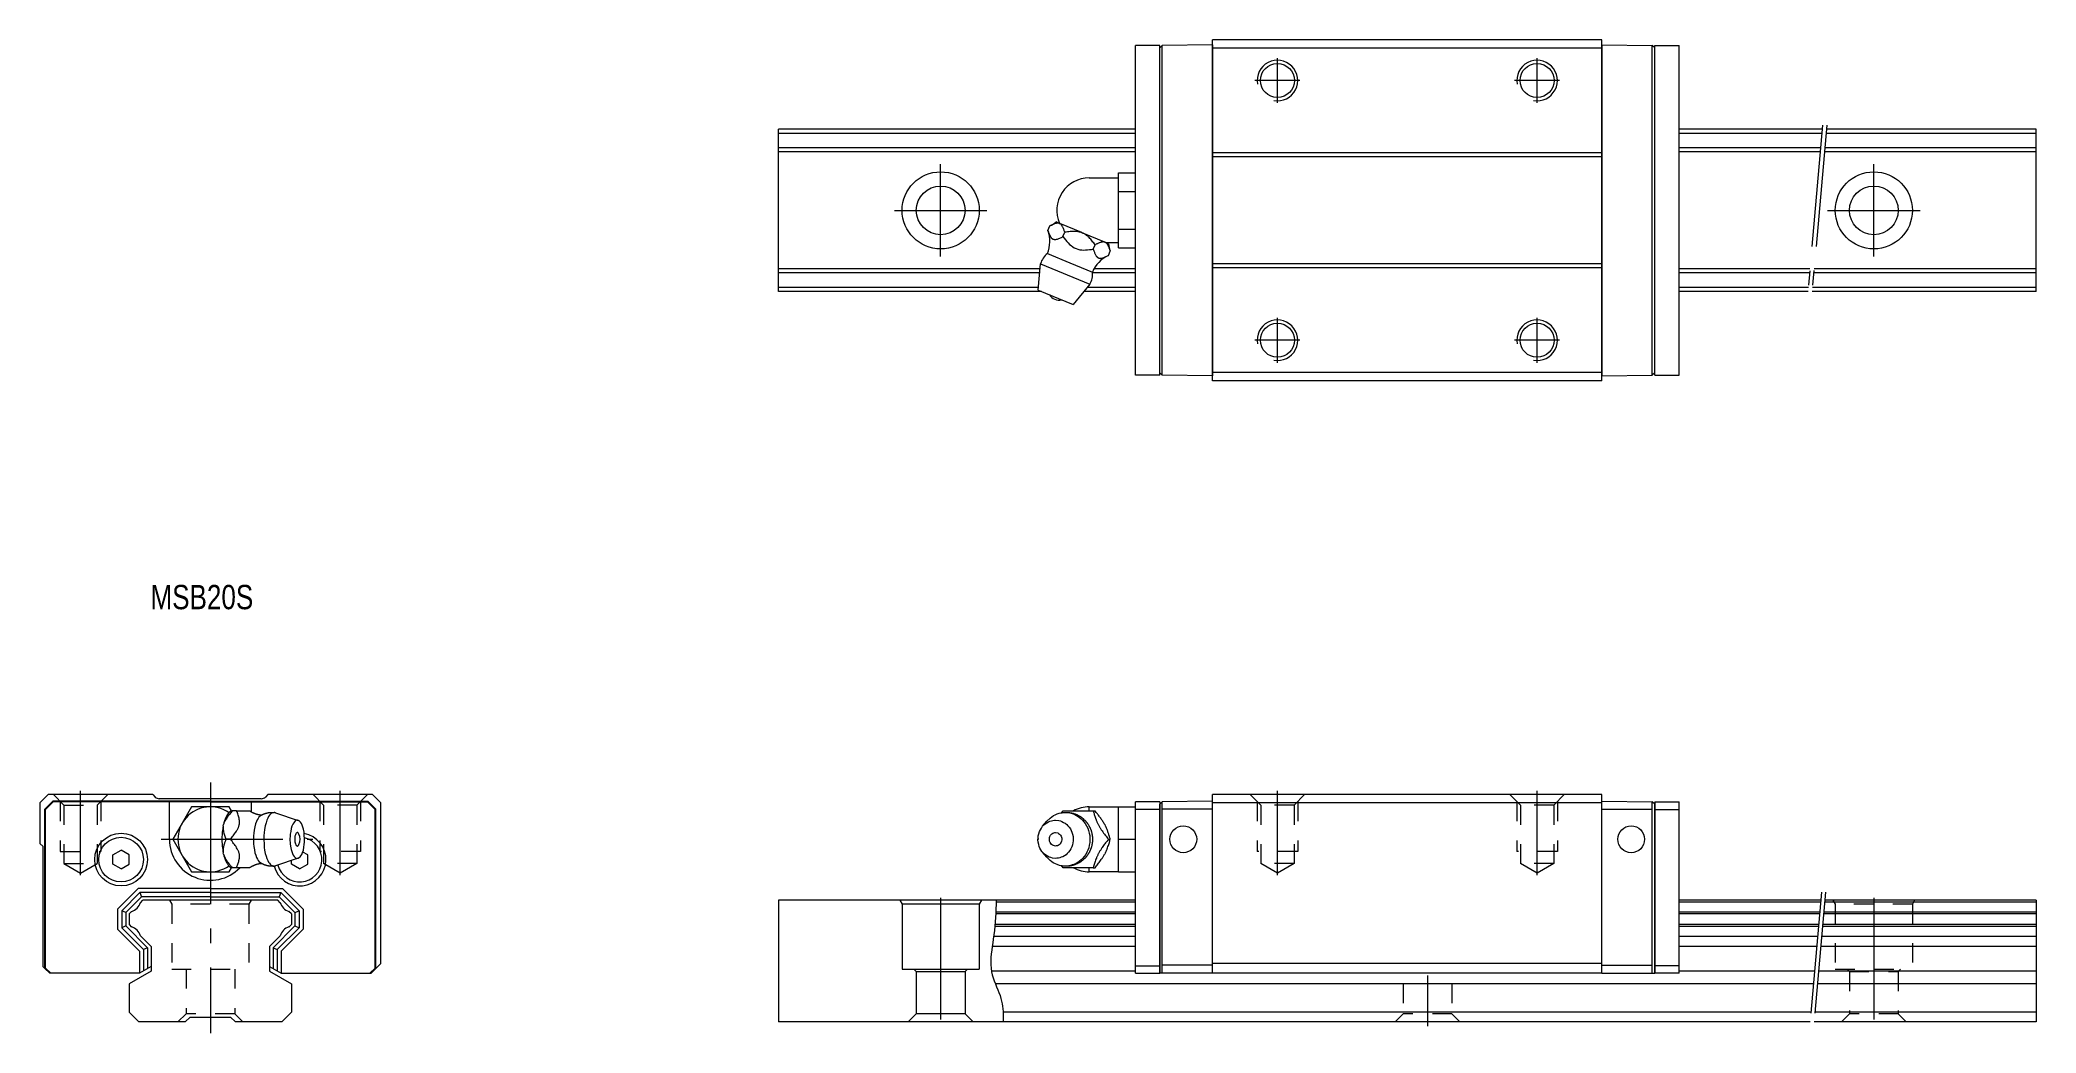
# Model space of a CAD drawing. Header units: inches. Extents: x -453 to -207, y 130 to 252.
import ezdxf

# ---------------------------------------------------------------- set-up
doc = ezdxf.new("R2010")
doc.units = ezdxf.units.IN
for name, pattern in [('CENTER', [22.8, 15, -3, 1.8, -3]), ('DASHED', [4.8, 2.4, -2.4]), ('PHANTOM', [27.6, 15, -3, 1.8, -3, 1.8, -3])]:
    doc.linetypes.add(name, pattern=pattern)
doc.layers.add('Unnamed [1]', color=7, linetype='Continuous', lineweight=0)
doc.styles.add('CK_TEXT_STYLE_0108', font='', dxfattribs={"width": 0.8, "height": 3})
doc.styles.get('CK_TEXT_STYLE_0108').set_extended_font_data('TXT')

msp = doc.modelspace()

# ---------------------------------------------------------------- texts
at = {"layer": 'Unnamed [1]', "color": 4, "lineweight": 0, "insert": (-439.26, 185.33), "char_height": 3, "attachment_point": 1, "line_spacing_factor": 1.2, "style": 'CK_TEXT_STYLE_0108'}
msp.add_mtext('MSB20S', dxfattribs=at)

# ---------------------------------------------------------------- linework, layer by layer
at = {"layer": 'Unnamed [1]', "color": 4, "linetype": 'Continuous', "lineweight": 0}
for p, q in [((-314.88, 251.78), (-317.88, 251.78)), ((-317.88, 211.18), (-317.88, 251.78)), ((-314.88, 251.5), (-314.58, 251.8)), ((-314.88, 211.18), (-314.88, 251.78)), ((-314.88, 211.46), (-314.88, 251.5)), ((-308.38, 251.88), (-314.58, 251.8)), ((-314.58, 211.16), (-314.58, 251.8)), ((-260.38, 252.48), (-308.38, 252.48)), ((-308.38, 210.48), (-308.38, 252.48)), ((-308.38, 251.88), (-308.38, 211.08)), ((-260.38, 251.48), (-308.38, 251.48)), ((-260.38, 210.48), (-260.38, 252.48)), ((-260.38, 251.88), (-254.18, 251.8)), ((-260.38, 251.88), (-260.38, 211.08)), ((-253.88, 251.5), (-254.18, 251.8)), ((-254.18, 211.16), (-254.18, 251.8)), ((-253.88, 211.18), (-253.88, 251.78)), ((-253.88, 251.78), (-250.88, 251.78)), ((-253.88, 211.46), (-253.88, 251.5)), ((-250.88, 211.18), (-250.88, 251.78)), ((-361.88, 221.48), (-361.88, 241.48)), ((-317.88, 241.48), (-361.88, 241.48)), ((-233.24, 241.48), (-250.88, 241.48)), ((-206.88, 241.48), (-232.74, 241.48)), ((-206.88, 221.48), (-206.88, 241.48)), ((-317.88, 240.97), (-361.88, 240.97)), ((-317.88, 239.19), (-361.88, 239.19)), ((-317.88, 238.68), (-361.88, 238.68)), ((-233.29, 240.97), (-250.88, 240.97)), ((-233.44, 239.19), (-250.88, 239.19)), ((-233.49, 238.68), (-250.88, 238.68)), ((-206.88, 238.68), (-232.98, 238.68)), ((-206.88, 239.19), (-232.94, 239.19)), ((-206.88, 240.97), (-232.78, 240.97)), ((-260.38, 238.56), (-308.38, 238.56)), ((-260.38, 238.06), (-308.38, 238.06)), ((-323.57, 235.48), (-319.97, 235.48)), ((-319.97, 234.94), (-319.97, 236.1)), ((-319.97, 236.1), (-317.88, 236.1)), ((-319.97, 233.79), (-319.97, 234.94)), ((-319.97, 231.48), (-319.97, 233.79)), ((-319.97, 233.79), (-317.88, 233.79)), ((-317.88, 233.79), (-317.88, 236.1)), ((-317.88, 229.17), (-317.88, 233.79)), ((-319.97, 229.17), (-319.97, 231.48)), ((-328.67, 229.01), (-328.44, 229.56)), ((-327.26, 229.88), (-327.66, 230.05)), ((-327.26, 229.88), (-327.19, 229.85)), ((-324.5, 228.74), (-327.19, 229.85)), ((-326.81, 228.24), (-326.58, 228.79)), ((-319.97, 228.02), (-319.97, 229.17)), ((-319.97, 229.17), (-317.88, 229.17)), ((-317.88, 226.86), (-317.88, 229.17)), ((-324.5, 228.74), (-324.35, 228.68)), ((-321.66, 227.56), (-324.35, 228.68)), ((-323.07, 226.69), (-322.84, 227.24)), ((-321.66, 227.56), (-321.58, 227.53)), ((-321.19, 227.37), (-321.58, 227.53)), ((-319.97, 227.48), (-321.46, 227.48)), ((-321.2, 225.92), (-320.98, 226.47)), ((-319.97, 226.86), (-319.97, 228.02)), ((-319.97, 226.86), (-317.88, 226.86)), ((-329.63, 224.28), (-361.88, 224.28)), ((-329.88, 221.66), (-329.58, 224.89)), ((-329.58, 224.89), (-323.48, 222.37)), ((-328.72, 226.16), (-325.95, 225.01)), ((-325.95, 225.01), (-323.18, 223.87)), ((-317.88, 224.28), (-322.98, 224.28)), ((-260.38, 224.91), (-308.38, 224.91)), ((-260.38, 224.41), (-308.38, 224.41)), ((-234.75, 224.28), (-250.88, 224.28)), ((-206.88, 224.28), (-234.24, 224.28)), ((-329.68, 223.77), (-361.88, 223.77)), ((-329.85, 221.99), (-361.88, 221.99)), ((-329.44, 221.48), (-361.88, 221.48)), ((-329.88, 221.66), (-325.54, 219.86)), ((-323.48, 222.37), (-325.54, 219.86)), ((-317.88, 221.48), (-324.21, 221.48)), ((-317.88, 221.99), (-323.79, 221.99)), ((-317.88, 223.77), (-323.17, 223.77)), ((-234.79, 223.77), (-250.88, 223.77)), ((-234.95, 221.99), (-250.88, 221.99)), ((-234.99, 221.48), (-250.88, 221.48)), ((-206.88, 221.48), (-234.49, 221.48)), ((-206.88, 221.99), (-234.44, 221.99)), ((-206.88, 223.77), (-234.29, 223.77)), ((-314.88, 211.18), (-317.88, 211.18)), ((-314.88, 211.46), (-314.58, 211.16)), ((-308.38, 211.08), (-314.58, 211.16)), ((-260.38, 211.48), (-308.38, 211.48)), ((-260.38, 210.48), (-308.38, 210.48)), ((-260.38, 211.08), (-254.18, 211.16)), ((-253.88, 211.46), (-254.18, 211.16)), ((-253.88, 211.18), (-250.88, 211.18)), ((-451.88, 159.48), (-452.88, 158.48)), ((-452.88, 158.48), (-452.88, 153.48)), ((-452.28, 157.68), (-451.28, 158.68)), ((-452.28, 138.08), (-452.28, 157.68)), ((-452.18, 157.64), (-451.24, 158.58)), ((-452.18, 138.12), (-452.18, 157.64)), ((-438.96, 159.48), (-451.88, 159.48)), ((-431.88, 158.68), (-451.28, 158.68)), ((-431.88, 158.58), (-451.24, 158.58)), ((-438.96, 159.48), (-438.67, 159.19)), ((-425.6, 158.98), (-438.17, 158.98)), ((-436.93, 153.98), (-436.93, 158.58)), ((-434.19, 157.98), (-435.35, 155.98)), ((-431.88, 157.98), (-434.19, 157.98)), ((-431.88, 158.68), (-412.48, 158.68)), ((-431.88, 158.58), (-412.53, 158.58)), ((-429.58, 157.98), (-431.88, 157.98)), ((-429.29, 157.48), (-429.58, 157.98)), ((-429.29, 157.48), (-429.19, 157.48)), ((-428.64, 157.48), (-429.19, 157.48)), ((-428.64, 157.48), (-427, 157.48)), ((-426.83, 157.37), (-426.83, 158.58)), ((-424.81, 159.48), (-425.1, 159.19)), ((-411.88, 159.48), (-424.81, 159.48)), ((-411.58, 157.64), (-412.53, 158.58)), ((-411.48, 157.68), (-412.48, 158.68)), ((-410.88, 158.48), (-411.88, 159.48)), ((-411.58, 138.12), (-411.58, 157.64)), ((-411.48, 138.08), (-411.48, 157.68)), ((-410.88, 138.68), (-410.88, 158.48)), ((-326.81, 157.48), (-323.07, 157.48)), ((-323.58, 157.48), (-323.58, 157.98)), ((-323.58, 157.98), (-319.98, 157.98)), ((-323.07, 157.48), (-322.85, 157.48)), ((-319.98, 155.98), (-319.98, 157.98)), ((-319.98, 157.98), (-317.88, 157.98)), ((-314.88, 158.58), (-317.88, 158.58)), ((-317.88, 137.48), (-317.88, 158.58)), ((-317.88, 153.98), (-317.88, 157.98)), ((-314.88, 157.66), (-317.88, 157.66)), ((-314.88, 158.31), (-314.58, 158.61)), ((-314.88, 158.58), (-314.88, 137.48)), ((-314.88, 137.48), (-314.88, 158.31)), ((-308.38, 158.68), (-314.58, 158.61)), ((-314.58, 137.48), (-314.58, 158.61)), ((-308.38, 157.68), (-314.58, 157.68)), ((-260.38, 159.48), (-308.38, 159.48)), ((-308.38, 137.48), (-308.38, 159.48)), ((-308.38, 137.48), (-308.38, 158.68)), ((-260.38, 158.48), (-308.38, 158.48)), ((-260.38, 137.48), (-260.38, 159.48)), ((-260.38, 137.48), (-260.38, 158.68)), ((-260.38, 158.68), (-254.18, 158.61)), ((-260.38, 157.68), (-254.18, 157.68)), ((-254.18, 137.48), (-254.18, 158.61)), ((-253.88, 158.31), (-254.18, 158.61)), ((-253.88, 158.58), (-253.88, 137.48)), ((-253.88, 158.58), (-250.88, 158.58)), ((-253.88, 137.48), (-253.88, 158.31)), ((-253.88, 157.66), (-250.88, 157.66)), ((-250.88, 137.48), (-250.88, 158.58)), ((-435.35, 155.98), (-436.5, 153.98)), ((-430.29, 155.66), (-430.26, 155.8)), ((-423.87, 157.25), (-421.05, 156.31)), ((-329.31, 155.58), (-328.79, 156.2)), ((-321.66, 155.8), (-321.59, 155.66)), ((-319.98, 153.98), (-319.98, 155.98)), ((-452.88, 153.48), (-452.48, 153.08)), ((-452.48, 138.28), (-452.48, 153.08)), ((-443.88, 152.06), (-442.88, 152.64)), ((-441.88, 152.06), (-442.88, 152.64)), ((-436.5, 153.98), (-435.35, 151.98)), ((-429.41, 153.98), (-429.97, 153.98)), ((-329.78, 153.98), (-329.88, 153.98)), ((-321.21, 153.98), (-320.98, 153.98)), ((-319.98, 151.98), (-319.98, 153.98)), ((-319.98, 153.98), (-317.88, 153.98)), ((-317.88, 149.98), (-317.88, 153.98)), ((-443.88, 150.9), (-443.88, 152.06)), ((-442.88, 150.33), (-443.88, 150.9)), ((-442.88, 150.33), (-441.88, 150.9)), ((-441.88, 150.9), (-441.88, 152.06)), ((-435.35, 151.98), (-434.19, 149.98)), ((-430.26, 152.16), (-430.29, 152.3)), ((-429.58, 149.98), (-429.29, 150.48)), ((-429.19, 150.48), (-429.28, 150.48)), ((-428.64, 150.48), (-429.19, 150.48)), ((-427, 150.48), (-428.64, 150.48)), ((-421.05, 151.65), (-423.87, 150.71)), ((-421.88, 150.9), (-421.88, 151.37)), ((-420.88, 150.33), (-421.88, 150.9)), ((-420.88, 150.33), (-419.88, 150.9)), ((-419.88, 152.06), (-420.5, 152.41)), ((-419.88, 150.9), (-419.88, 152.06)), ((-328.79, 151.76), (-329.32, 152.4)), ((-323.07, 150.48), (-326.81, 150.48)), ((-323.58, 149.98), (-323.58, 150.48)), ((-323.07, 150.48), (-322.85, 150.48)), ((-321.59, 152.3), (-321.66, 152.16)), ((-319.98, 149.98), (-319.98, 151.98)), ((-443.31, 145.38), (-440.78, 147.91)), ((-431.88, 147.91), (-440.78, 147.91)), ((-434.19, 149.98), (-431.88, 149.98)), ((-431.88, 149.98), (-429.58, 149.98)), ((-431.88, 147.91), (-422.99, 147.91)), ((-420.45, 145.38), (-422.99, 147.91)), ((-319.98, 149.98), (-323.58, 149.98)), ((-319.98, 149.98), (-317.88, 149.98)), ((-443.31, 145.38), (-443.31, 142.89)), ((-442.81, 145.17), (-440.57, 147.41)), ((-442.31, 144.96), (-442.81, 145.17)), ((-442.81, 145.17), (-442.81, 143.09)), ((-442.31, 144.96), (-440.37, 146.91)), ((-440.57, 147.41), (-440.37, 146.91)), ((-431.88, 147.41), (-440.57, 147.41)), ((-440.49, 146.17), (-440.19, 146.48)), ((-431.88, 146.91), (-440.37, 146.91)), ((-423.58, 146.48), (-440.19, 146.48)), ((-431.88, 147.41), (-423.2, 147.41)), ((-431.88, 146.91), (-423.4, 146.91)), ((-423.27, 146.17), (-423.58, 146.48)), ((-423.2, 147.41), (-423.4, 146.91)), ((-421.45, 144.96), (-423.4, 146.91)), ((-420.95, 145.17), (-423.2, 147.41)), ((-421.45, 144.96), (-420.95, 145.17)), ((-420.95, 145.17), (-420.95, 143.09)), ((-420.45, 145.38), (-420.45, 142.89)), ((-361.88, 146.48), (-361.88, 131.48)), ((-317.88, 146.48), (-361.88, 146.48)), ((-346.92, 146.48), (-346.63, 145.98)), ((-346.63, 145.98), (-346.63, 137.98)), ((-337.13, 145.98), (-346.63, 145.98)), ((-336.85, 146.48), (-337.13, 145.98)), ((-337.13, 145.98), (-337.13, 137.98)), ((-317.88, 146.25), (-335.04, 146.25)), ((-233.43, 146.48), (-250.88, 146.48)), ((-233.45, 146.25), (-250.88, 146.25)), ((-206.88, 146.25), (-232.94, 146.25)), ((-206.88, 146.48), (-232.92, 146.48)), ((-206.88, 146.48), (-206.88, 131.48)), ((-443.31, 142.89), (-440.61, 140.19)), ((-442.31, 143.3), (-442.81, 143.09)), ((-442.81, 143.09), (-440.11, 140.39)), ((-442.31, 144.96), (-442.31, 143.3)), ((-442.31, 143.3), (-439.61, 140.6)), ((-441.88, 144.78), (-441.58, 145.09)), ((-441.88, 144.78), (-441.88, 143.48)), ((-441.88, 143.48), (-441.58, 143.17)), ((-421.45, 143.3), (-424.15, 140.6)), ((-420.95, 143.09), (-423.65, 140.39)), ((-420.45, 142.89), (-423.15, 140.19)), ((-421.88, 144.78), (-422.19, 145.09)), ((-421.88, 143.48), (-422.19, 143.17)), ((-421.88, 144.78), (-421.88, 143.48)), ((-421.45, 144.96), (-421.45, 143.3)), ((-421.45, 143.3), (-420.95, 143.09)), ((-317.88, 143.24), (-335.21, 143.24)), ((-317.88, 143.48), (-335.19, 143.48)), ((-317.88, 144.78), (-335.1, 144.78)), ((-317.88, 145.02), (-335.09, 145.02)), ((-233.56, 145.02), (-250.88, 145.02)), ((-233.58, 144.78), (-250.88, 144.78)), ((-233.69, 143.48), (-250.88, 143.48)), ((-233.71, 143.24), (-250.88, 143.24)), ((-206.88, 143.24), (-233.21, 143.24)), ((-206.88, 143.48), (-233.19, 143.48)), ((-206.88, 144.78), (-233.07, 144.78)), ((-206.88, 145.02), (-233.05, 145.02)), ((-440.49, 142.09), (-439.18, 140.78)), ((-439.61, 140.6), (-440.11, 140.39)), ((-440.11, 140.39), (-440.11, 137.78)), ((-439.61, 140.6), (-439.61, 138.07)), ((-439.18, 140.78), (-439.18, 137.74)), ((-423.28, 142.09), (-424.58, 140.78)), ((-424.58, 140.78), (-424.58, 137.74)), ((-424.15, 140.6), (-423.65, 140.39)), ((-424.15, 140.6), (-424.15, 138.07)), ((-423.65, 140.39), (-423.65, 137.78)), ((-317.88, 140.78), (-335.52, 140.78)), ((-317.88, 142.02), (-335.34, 142.02)), ((-233.82, 142.02), (-250.88, 142.02)), ((-233.93, 140.78), (-250.88, 140.78)), ((-206.88, 140.78), (-233.42, 140.78)), ((-206.88, 142.02), (-233.31, 142.02)), ((-452.48, 138.28), (-451.68, 137.48)), ((-452.28, 138.08), (-451.68, 137.48)), ((-452.18, 138.12), (-451.54, 137.48)), ((-439.18, 138.32), (-440.63, 137.48)), ((-440.61, 140.19), (-440.61, 137.49)), ((-424.58, 138.32), (-423.14, 137.48)), ((-423.15, 140.19), (-423.15, 137.49)), ((-411.58, 138.12), (-412.23, 137.48)), ((-410.88, 138.68), (-412.08, 137.48)), ((-411.48, 138.08), (-412.08, 137.48)), ((-346.63, 137.98), (-337.13, 137.98)), ((-345.18, 137.98), (-344.88, 137.68)), ((-338.88, 137.68), (-338.58, 137.98)), ((-317.88, 138.4), (-314.88, 138.4)), ((-308.38, 138.48), (-314.58, 138.48)), ((-260.38, 138.68), (-308.38, 138.68)), ((-260.38, 138.48), (-254.18, 138.48)), ((-250.88, 138.4), (-253.88, 138.4)), ((-447.28, 137.48), (-451.68, 137.48)), ((-447.28, 137.48), (-451.68, 137.48)), ((-440.63, 137.48), (-451.54, 137.48)), ((-439.18, 137.74), (-441.88, 136.18)), ((-441.88, 136.18), (-441.88, 132.68)), ((-424.58, 137.74), (-421.88, 136.18)), ((-423.14, 137.48), (-412.23, 137.48)), ((-421.88, 136.18), (-421.88, 132.68)), ((-416.49, 137.48), (-412.08, 137.48)), ((-416.49, 137.48), (-412.08, 137.48)), ((-344.88, 137.68), (-338.88, 137.68)), ((-344.88, 137.68), (-344.88, 132.48)), ((-338.88, 137.68), (-338.88, 132.48)), ((-317.88, 137.74), (-335.62, 137.74)), ((-234.33, 136.18), (-335.14, 136.18)), ((-317.88, 137.48), (-314.88, 137.48)), ((-308.38, 137.48), (-314.88, 137.48)), ((-260.38, 137.48), (-308.38, 137.48)), ((-260.38, 137.48), (-253.88, 137.48)), ((-250.88, 137.48), (-253.88, 137.48)), ((-234.19, 137.74), (-250.88, 137.74)), ((-206.88, 136.18), (-233.82, 136.18)), ((-206.88, 137.74), (-233.69, 137.74)), ((-440.68, 131.48), (-441.88, 132.68)), ((-434.98, 131.48), (-440.68, 131.48)), ((-434.98, 131.48), (-434.38, 132.08)), ((-434.38, 132.08), (-429.38, 132.08)), ((-429.38, 132.08), (-428.78, 131.48)), ((-423.08, 131.48), (-428.78, 131.48)), ((-423.08, 131.48), (-421.88, 132.68)), ((-234.74, 131.48), (-361.88, 131.48)), ((-344.88, 132.48), (-345.88, 131.48)), ((-338.88, 132.48), (-344.88, 132.48)), ((-337.88, 131.48), (-338.88, 132.48)), ((-234.63, 132.68), (-334.17, 132.68)), ((-206.88, 131.48), (-234.24, 131.48)), ((-206.88, 132.68), (-234.13, 132.68))]:
    msp.add_line(p, q, dxfattribs=at)
at = {"layer": 'Unnamed [1]', "color": 253, "linetype": 'CENTER', "lineweight": 0}
for p, q in [((-300.38, 244.71), (-300.38, 250.25)), ((-268.38, 244.71), (-268.38, 250.25)), ((-297.61, 247.48), (-303.16, 247.48)), ((-265.61, 247.48), (-271.16, 247.48)), ((-341.88, 225.78), (-341.88, 237.18)), ((-226.88, 225.78), (-226.88, 237.18)), ((-347.58, 231.48), (-336.18, 231.48)), ((-232.58, 231.48), (-221.18, 231.48)), ((-300.38, 212.71), (-300.38, 218.25)), ((-268.38, 212.71), (-268.38, 218.25)), ((-297.61, 215.48), (-303.16, 215.48)), ((-265.61, 215.48), (-271.16, 215.48)), ((-447.88, 149.56), (-447.88, 159.94)), ((-431.88, 160.98), (-431.88, 130.1)), ((-415.88, 149.56), (-415.88, 159.94)), ((-300.38, 149.56), (-300.38, 159.94)), ((-268.38, 149.56), (-268.38, 159.94)), ((-437.93, 153.98), (-419.27, 153.98)), ((-341.88, 146.77), (-341.88, 130.96)), ((-226.88, 146.77), (-226.88, 130.96)), ((-281.88, 137.18), (-281.88, 130.96))]:
    msp.add_line(p, q, dxfattribs=at)
at = {"layer": 'Unnamed [1]', "color": 253, "linetype": 'PHANTOM', "lineweight": 0}
for p, q in [((-233.2, 241.98), (-235.08, 220.48)), ((-232.69, 241.98), (-234.58, 220.48)), ((-233.34, 147.48), (-234.83, 130.48)), ((-232.84, 147.48), (-234.32, 130.48))]:
    msp.add_line(p, q, dxfattribs=at)
at = {"layer": 'Unnamed [1]', "color": 253, "linetype": 'DASHED', "lineweight": 0}
for p, q in [((-451.23, 159.48), (-449.93, 158.18)), ((-450.38, 158.63), (-450.38, 152.48)), ((-449.93, 158.18), (-445.83, 158.18)), ((-449.93, 158.18), (-449.93, 150.98)), ((-445.83, 158.18), (-444.53, 159.48)), ((-445.83, 158.18), (-445.83, 150.98)), ((-445.38, 158.63), (-445.38, 152.48)), ((-417.93, 158.18), (-419.23, 159.48)), ((-418.38, 158.63), (-418.38, 152.48)), ((-417.93, 158.18), (-417.93, 150.98)), ((-413.83, 158.18), (-417.93, 158.18)), ((-412.53, 159.48), (-413.83, 158.18)), ((-413.83, 158.18), (-413.83, 150.98)), ((-413.38, 158.63), (-413.38, 152.48)), ((-302.43, 158.18), (-303.73, 159.48)), ((-302.88, 158.63), (-302.88, 152.48)), ((-298.33, 158.18), (-302.43, 158.18)), ((-302.43, 158.18), (-302.43, 150.98)), ((-297.03, 159.48), (-298.33, 158.18)), ((-298.33, 158.18), (-298.33, 150.98)), ((-297.88, 158.63), (-297.88, 152.48)), ((-270.43, 158.18), (-271.73, 159.48)), ((-270.88, 158.63), (-270.88, 152.48)), ((-266.33, 158.18), (-270.43, 158.18)), ((-270.43, 158.18), (-270.43, 150.98)), ((-265.03, 159.48), (-266.33, 158.18)), ((-266.33, 158.18), (-266.33, 150.98)), ((-265.88, 158.63), (-265.88, 152.48)), ((-450.38, 152.48), (-445.38, 152.48)), ((-449.93, 150.98), (-445.83, 150.98)), ((-449.93, 150.98), (-447.88, 149.8)), ((-447.88, 149.8), (-445.83, 150.98)), ((-413.38, 152.48), (-418.38, 152.48)), ((-415.88, 149.8), (-417.93, 150.98)), ((-413.83, 150.98), (-417.93, 150.98)), ((-413.83, 150.98), (-415.88, 149.8)), ((-297.88, 152.48), (-302.88, 152.48)), ((-298.33, 150.98), (-302.43, 150.98)), ((-300.38, 149.8), (-302.43, 150.98)), ((-298.33, 150.98), (-300.38, 149.8)), ((-265.88, 152.48), (-270.88, 152.48)), ((-266.33, 150.98), (-270.43, 150.98)), ((-268.38, 149.8), (-270.43, 150.98)), ((-266.33, 150.98), (-268.38, 149.8)), ((-436.92, 146.48), (-436.63, 145.98)), ((-436.63, 145.98), (-436.63, 137.98)), ((-427.13, 145.98), (-436.63, 145.98)), ((-426.85, 146.48), (-427.13, 145.98)), ((-427.13, 145.98), (-427.13, 137.98)), ((-231.92, 146.48), (-231.63, 145.98)), ((-222.13, 145.98), (-231.63, 145.98)), ((-231.63, 145.98), (-231.63, 137.98)), ((-221.85, 146.48), (-222.13, 145.98)), ((-222.13, 145.98), (-222.13, 137.98)), ((-436.63, 137.98), (-427.13, 137.98)), ((-434.88, 137.98), (-434.88, 132.48)), ((-428.88, 137.98), (-428.88, 132.48)), ((-231.63, 137.98), (-222.13, 137.98)), ((-230.18, 137.98), (-229.88, 137.68)), ((-223.88, 137.68), (-223.58, 137.98)), ((-284.88, 136.18), (-284.88, 132.48)), ((-278.88, 136.18), (-278.88, 132.48)), ((-229.88, 137.68), (-229.88, 132.48)), ((-229.88, 137.68), (-223.88, 137.68)), ((-223.88, 137.68), (-223.88, 132.48)), ((-434.88, 132.48), (-435.88, 131.48)), ((-428.88, 132.48), (-434.88, 132.48)), ((-427.88, 131.48), (-428.88, 132.48)), ((-284.88, 132.48), (-285.88, 131.48)), ((-278.88, 132.48), (-284.88, 132.48)), ((-277.88, 131.48), (-278.88, 132.48)), ((-229.88, 132.48), (-230.88, 131.48)), ((-223.88, 132.48), (-229.88, 132.48)), ((-222.88, 131.48), (-223.88, 132.48))]:
    msp.add_line(p, q, dxfattribs=at)
at = {"layer": 'Unnamed [1]', "color": 4, "linetype": 'Continuous', "lineweight": 0, "extrusion": (0, 0, -1)}
for points in [[(328.67, 229.01), (328.64, 228.92), (328.61, 228.83), (328.58, 228.75), (328.54, 228.66), (328.51, 228.57), (328.47, 228.49), (328.44, 228.41), (328.4, 228.33), (328.36, 228.26), (328.33, 228.21), (328.3, 228.17), (328.28, 228.13), (328.25, 228.1), (328.21, 228.06), (328.18, 228.03), (328.15, 228), (328.11, 227.98), (328.08, 227.95), (328.04, 227.93), (328, 227.92), (327.95, 227.91), (327.91, 227.9), (327.87, 227.89), (327.82, 227.89), (327.77, 227.89), (327.73, 227.9), (327.68, 227.9), (327.59, 227.92), (327.49, 227.95), (327.39, 227.98), (327.3, 228.01), (327.2, 228.06), (327.1, 228.1), (327, 228.14), (326.9, 228.19), (326.81, 228.24)], [(326.58, 228.79), (326.61, 228.88), (326.64, 228.97), (326.67, 229.05), (326.71, 229.14), (326.74, 229.23), (326.78, 229.31), (326.81, 229.39), (326.85, 229.47), (326.89, 229.54), (326.92, 229.59), (326.95, 229.63), (326.97, 229.67), (327, 229.7), (327.03, 229.74), (327.07, 229.77), (327.1, 229.8), (327.14, 229.82), (327.17, 229.85), (327.17, 229.85), (327.18, 229.85), (327.18, 229.85), (327.18, 229.85), (327.18, 229.85), (327.18, 229.85), (327.18, 229.85), (327.18, 229.85), (327.19, 229.85)], [(326.81, 228.24), (326.65, 228.04), (326.49, 227.85), (326.33, 227.66), (326.16, 227.47), (325.99, 227.29), (325.81, 227.13), (325.61, 226.98), (325.41, 226.86), (325.19, 226.76), (324.97, 226.68), (324.74, 226.63), (324.5, 226.6), (324.27, 226.59), (324.03, 226.6), (323.79, 226.61), (323.55, 226.64), (323.31, 226.66), (323.07, 226.69)], [(323.07, 226.69), (323.04, 226.6), (323.01, 226.51), (322.98, 226.43), (322.94, 226.34), (322.91, 226.25), (322.87, 226.17), (322.84, 226.09), (322.8, 226.01), (322.76, 225.94), (322.73, 225.89), (322.7, 225.85), (322.67, 225.81), (322.64, 225.78), (322.61, 225.74), (322.58, 225.71), (322.55, 225.68), (322.51, 225.66), (322.47, 225.63), (322.44, 225.61), (322.4, 225.6), (322.35, 225.59), (322.31, 225.58), (322.27, 225.57), (322.22, 225.57), (322.17, 225.57), (322.13, 225.58), (322.08, 225.58), (321.99, 225.6), (321.89, 225.63), (321.79, 225.66), (321.7, 225.7), (321.6, 225.74), (321.5, 225.78), (321.4, 225.82), (321.3, 225.87), (321.2, 225.92)], [(320.98, 226.47), (321, 226.54), (321.03, 226.61), (321.05, 226.68), (321.08, 226.75), (321.11, 226.82), (321.13, 226.89), (321.16, 226.96), (321.19, 227.03), (321.22, 227.09), (321.25, 227.15), (321.29, 227.22), (321.32, 227.27), (321.36, 227.33), (321.4, 227.38), (321.44, 227.43), (321.49, 227.47), (321.53, 227.5), (321.58, 227.53)], [(429.41, 153.98), (429.33, 154.09), (429.24, 154.2), (429.15, 154.31), (429.06, 154.42), (428.98, 154.53), (428.89, 154.64), (428.81, 154.76), (428.74, 154.87), (428.66, 154.99), (428.62, 155.06), (428.58, 155.13), (428.54, 155.2), (428.5, 155.27), (428.47, 155.34), (428.43, 155.42), (428.4, 155.49), (428.38, 155.56), (428.36, 155.64), (428.34, 155.71), (428.32, 155.79), (428.31, 155.86), (428.3, 155.94), (428.3, 156.01), (428.29, 156.09), (428.3, 156.16), (428.3, 156.23), (428.31, 156.3), (428.32, 156.44), (428.35, 156.58), (428.38, 156.71), (428.42, 156.84), (428.46, 156.97), (428.5, 157.1), (428.55, 157.23), (428.59, 157.35), (428.64, 157.48)], [(429.4, 157.4), (429.4, 157.4), (429.4, 157.4), (429.39, 157.41), (429.39, 157.41), (429.38, 157.41), (429.38, 157.42), (429.37, 157.42), (429.37, 157.42), (429.36, 157.42), (429.36, 157.43), (429.35, 157.43), (429.35, 157.43), (429.34, 157.44), (429.34, 157.44), (429.34, 157.44), (429.33, 157.45), (429.33, 157.45), (429.32, 157.45), (429.32, 157.45), (429.32, 157.46), (429.31, 157.46), (429.31, 157.46), (429.3, 157.47), (429.3, 157.47), (429.3, 157.47), (429.29, 157.48), (429.29, 157.48), (429.29, 157.48)], [(427, 157.48), (426.99, 157.48), (426.98, 157.46), (426.96, 157.45), (426.95, 157.44), (426.94, 157.43), (426.92, 157.42), (426.91, 157.41), (426.89, 157.4), (426.87, 157.39), (426.85, 157.37), (426.81, 157.36), (426.78, 157.34), (426.75, 157.32), (426.72, 157.3), (426.68, 157.28), (426.65, 157.27), (426.61, 157.25), (426.57, 157.23), (426.53, 157.21), (426.49, 157.2), (426.45, 157.18), (426.41, 157.17), (426.37, 157.15), (426.33, 157.13), (426.28, 157.12), (426.24, 157.11), (426.2, 157.09), (426.15, 157.08), (426.1, 157.07), (426.06, 157.06), (426.01, 157.05), (425.96, 157.04), (425.91, 157.03), (425.86, 157.02), (425.82, 157.01), (425.77, 157), (425.74, 157), (425.71, 157), (425.68, 157), (425.65, 156.99), (425.62, 156.99), (425.6, 156.99), (425.57, 156.99), (425.54, 156.99)], [(321.66, 155.8), (321.72, 155.9), (321.78, 156), (321.84, 156.1), (321.9, 156.2), (321.96, 156.29), (322.03, 156.39), (322.09, 156.48), (322.16, 156.58), (322.23, 156.67), (322.3, 156.76), (322.36, 156.85), (322.43, 156.94), (322.5, 157.03), (322.57, 157.12), (322.64, 157.21), (322.71, 157.3), (322.78, 157.39), (322.85, 157.48)], [(326.53, 157.28), (325.98, 157.23), (325.78, 157.18), (325.56, 157.11), (325.35, 157.03), (325.15, 156.92), (324.94, 156.8), (324.75, 156.66), (324.56, 156.5), (324.39, 156.33), (324.23, 156.14), (324.08, 155.94), (323.91, 155.66), (323.76, 155.36), (323.65, 155.06), (323.57, 154.75), (323.51, 154.45), (323.49, 154.15), (323.48, 153.87), (323.5, 153.6), (323.56, 153.25), (323.64, 152.94), (323.74, 152.66), (323.85, 152.41), (324.01, 152.12), (324.19, 151.87), (324.36, 151.67), (324.58, 151.45), (324.79, 151.27), (324.97, 151.14), (325.2, 151.01), (325.46, 150.89), (325.67, 150.82), (325.89, 150.75), (326.1, 150.71), (326.35, 150.69), (326.53, 150.68), (326.53, 150.68), (327.03, 150.73), (327.25, 150.77), (327.52, 150.86), (327.74, 150.95), (328, 151.09), (328.19, 151.21), (328.38, 151.36), (328.61, 151.57), (328.79, 151.76)], [(320.98, 153.98), (321, 154.07), (321.03, 154.16), (321.06, 154.25), (321.08, 154.34), (321.11, 154.43), (321.14, 154.51), (321.17, 154.61), (321.19, 154.7), (321.23, 154.79), (321.26, 154.88), (321.29, 154.97), (321.33, 155.07), (321.36, 155.17), (321.4, 155.26), (321.44, 155.36), (321.49, 155.46), (321.54, 155.56), (321.59, 155.66)], [(428.64, 150.48), (428.6, 150.59), (428.56, 150.7), (428.52, 150.81), (428.48, 150.92), (428.45, 151.03), (428.41, 151.14), (428.38, 151.26), (428.36, 151.37), (428.33, 151.49), (428.32, 151.56), (428.31, 151.63), (428.3, 151.7), (428.3, 151.77), (428.29, 151.84), (428.29, 151.92), (428.3, 151.99), (428.3, 152.06), (428.31, 152.14), (428.33, 152.21), (428.35, 152.29), (428.37, 152.36), (428.39, 152.44), (428.42, 152.51), (428.45, 152.59), (428.48, 152.66), (428.52, 152.73), (428.56, 152.8), (428.64, 152.94), (428.72, 153.08), (428.81, 153.21), (428.91, 153.34), (429.01, 153.47), (429.11, 153.6), (429.21, 153.73), (429.31, 153.85), (429.41, 153.98)], [(421.17, 153.15), (421.14, 153.15), (421.12, 153.16), (421.09, 153.17), (421.07, 153.19), (421.05, 153.21), (421.03, 153.24), (421.01, 153.27), (420.99, 153.3), (420.97, 153.33)], [(323.17, 153.98), (323.17, 153.93), (323.17, 153.88), (323.17, 153.83), (323.17, 153.78), (323.18, 153.73), (323.18, 153.68), (323.18, 153.63), (323.19, 153.58), (323.2, 153.53), (323.2, 153.47), (323.21, 153.42), (323.22, 153.37), (323.23, 153.32), (323.24, 153.26), (323.25, 153.21), (323.27, 153.16), (323.28, 153.11), (323.29, 153.06), (323.31, 153), (323.33, 152.95), (323.34, 152.9), (323.36, 152.85), (323.38, 152.8), (323.4, 152.75), (323.42, 152.7), (323.44, 152.65), (323.46, 152.6), (323.48, 152.55), (323.5, 152.51), (323.53, 152.46), (323.55, 152.41), (323.58, 152.36), (323.6, 152.32), (323.63, 152.27), (323.66, 152.22), (323.69, 152.18), (323.72, 152.13), (323.75, 152.09), (323.78, 152.04), (323.81, 152), (323.84, 151.96), (323.87, 151.92), (323.91, 151.87), (323.94, 151.83), (323.97, 151.79), (324.01, 151.75), (324.04, 151.71), (324.08, 151.67), (324.12, 151.63), (324.16, 151.6), (324.19, 151.56), (324.23, 151.52), (324.27, 151.49), (324.31, 151.45), (324.35, 151.42), (324.39, 151.38), (324.44, 151.35), (324.48, 151.32), (324.52, 151.29), (324.56, 151.25), (324.61, 151.22), (324.65, 151.19), (324.7, 151.16), (324.74, 151.14), (324.79, 151.11), (324.83, 151.08), (324.88, 151.06), (324.93, 151.03), (324.97, 151.01), (325.02, 150.98), (325.07, 150.96), (325.12, 150.94), (325.17, 150.92), (325.21, 150.9), (325.26, 150.88), (325.31, 150.86), (325.36, 150.84), (325.41, 150.83), (325.46, 150.81), (325.51, 150.79), (325.56, 150.78), (325.61, 150.77), (325.66, 150.75), (325.71, 150.74), (325.77, 150.73), (325.82, 150.72), (325.87, 150.71), (325.92, 150.7), (325.97, 150.69), (326.02, 150.69), (326.08, 150.68), (326.13, 150.68), (326.18, 150.67), (326.23, 150.67), (326.28, 150.67), (326.34, 150.66), (326.39, 150.66), (326.44, 150.66), (326.49, 150.66), (326.54, 150.67), (326.59, 150.67), (326.65, 150.67), (326.7, 150.68), (326.75, 150.68), (326.8, 150.69), (326.85, 150.69), (326.9, 150.7), (326.96, 150.71), (326.99, 150.71), (326.99, 150.71)], [(321.59, 152.3), (321.56, 152.36), (321.53, 152.41), (321.5, 152.47), (321.48, 152.53), (321.45, 152.58), (321.43, 152.64), (321.4, 152.7), (321.38, 152.75), (321.36, 152.8), (321.31, 152.94), (321.26, 153.08), (321.21, 153.21), (321.17, 153.34), (321.13, 153.47), (321.09, 153.6), (321.05, 153.73), (321.02, 153.85), (320.98, 153.98)], [(424.03, 150.68), (424.05, 150.68), (424.09, 150.67), (424.14, 150.67), (424.18, 150.67), (424.22, 150.67), (424.26, 150.66), (424.31, 150.66), (424.35, 150.66), (424.39, 150.66), (424.44, 150.67), (424.49, 150.67), (424.53, 150.67), (424.58, 150.68), (424.62, 150.68), (424.67, 150.69), (424.72, 150.7), (424.76, 150.7), (424.81, 150.71), (424.85, 150.72), (424.89, 150.73), (424.94, 150.74), (424.98, 150.75), (425.02, 150.77), (425.06, 150.78), (425.11, 150.79), (425.15, 150.81), (425.19, 150.82), (425.23, 150.83), (425.27, 150.85), (425.31, 150.87), (425.35, 150.88), (425.39, 150.9), (425.43, 150.92), (425.47, 150.94), (425.5, 150.96), (425.53, 150.97), (425.55, 150.98), (425.57, 151), (425.59, 151.01), (425.61, 151.02), (425.64, 151.04), (425.66, 151.05), (425.68, 151.07), (425.76, 151.12)], [(322.85, 150.48), (322.76, 150.59), (322.68, 150.7), (322.59, 150.81), (322.51, 150.92), (322.42, 151.03), (322.34, 151.14), (322.25, 151.26), (322.17, 151.37), (322.09, 151.49), (322.04, 151.56), (321.99, 151.63), (321.94, 151.7), (321.9, 151.77), (321.85, 151.84), (321.81, 151.92), (321.76, 151.99), (321.72, 152.06), (321.68, 152.14), (321.67, 152.14), (321.67, 152.14), (321.67, 152.14), (321.67, 152.15), (321.67, 152.15), (321.67, 152.15), (321.67, 152.16), (321.66, 152.16), (321.66, 152.16)]]:
    msp.add_lwpolyline(points, dxfattribs=at)
at = {"layer": 'Unnamed [1]', "color": 4, "linetype": 'Continuous', "lineweight": 0}
for points in [[(-327.26, 229.88), (-327.29, 229.89), (-327.32, 229.9), (-327.36, 229.91), (-327.39, 229.91), (-327.43, 229.91), (-327.46, 229.91), (-327.5, 229.91), (-327.53, 229.9), (-327.57, 229.9), (-327.66, 229.88), (-327.76, 229.85), (-327.85, 229.82), (-327.95, 229.78), (-328.05, 229.74), (-328.15, 229.7), (-328.25, 229.66), (-328.34, 229.61), (-328.44, 229.56)], [(-324.5, 228.74), (-324.56, 228.76), (-324.62, 228.78), (-324.69, 228.8), (-324.75, 228.81), (-324.81, 228.83), (-324.88, 228.84), (-324.94, 228.85), (-325.01, 228.86), (-325.08, 228.86), (-325.24, 228.88), (-325.41, 228.88), (-325.58, 228.88), (-325.74, 228.87), (-325.91, 228.86), (-326.08, 228.84), (-326.24, 228.83), (-326.41, 228.81), (-326.58, 228.79)], [(-322.84, 227.24), (-322.93, 227.36), (-323.02, 227.47), (-323.11, 227.58), (-323.21, 227.69), (-323.3, 227.8), (-323.39, 227.91), (-323.49, 228.01), (-323.59, 228.12), (-323.69, 228.22), (-323.76, 228.28), (-323.82, 228.33), (-323.89, 228.39), (-323.96, 228.44), (-324.03, 228.49), (-324.1, 228.54), (-324.17, 228.59), (-324.25, 228.63), (-324.32, 228.67), (-324.33, 228.67), (-324.33, 228.67), (-324.33, 228.67), (-324.33, 228.67), (-324.34, 228.67), (-324.34, 228.67), (-324.34, 228.68), (-324.34, 228.68), (-324.35, 228.68)], [(-321.66, 227.56), (-321.72, 227.58), (-321.78, 227.59), (-321.84, 227.59), (-321.9, 227.59), (-321.96, 227.58), (-322.03, 227.57), (-322.09, 227.55), (-322.16, 227.53), (-322.23, 227.51), (-322.29, 227.48), (-322.36, 227.46), (-322.43, 227.43), (-322.5, 227.4), (-322.57, 227.37), (-322.64, 227.34), (-322.7, 227.31), (-322.77, 227.28), (-322.84, 227.24)], [(-429.19, 157.48), (-429.28, 157.37), (-429.37, 157.26), (-429.46, 157.15), (-429.54, 157.04), (-429.63, 156.93), (-429.71, 156.82), (-429.79, 156.71), (-429.87, 156.59), (-429.95, 156.48), (-429.99, 156.41), (-430.03, 156.34), (-430.07, 156.26), (-430.11, 156.19), (-430.14, 156.12), (-430.17, 156.05), (-430.2, 155.97), (-430.23, 155.9), (-430.25, 155.83), (-430.25, 155.82), (-430.25, 155.82), (-430.25, 155.82), (-430.25, 155.81), (-430.25, 155.81), (-430.26, 155.81), (-430.26, 155.81), (-430.26, 155.8), (-430.26, 155.8)], [(-326.99, 157.24), (-326.98, 157.27), (-326.95, 157.29), (-326.93, 157.32), (-326.91, 157.35), (-326.89, 157.37), (-326.87, 157.4), (-326.85, 157.43), (-326.83, 157.45), (-326.81, 157.48)], [(-323.07, 157.48), (-323.04, 157.37), (-323.01, 157.26), (-322.98, 157.15), (-322.95, 157.04), (-322.91, 156.93), (-322.88, 156.82), (-322.84, 156.71), (-322.8, 156.59), (-322.76, 156.48), (-322.73, 156.41), (-322.71, 156.34), (-322.68, 156.26), (-322.65, 156.19), (-322.62, 156.12), (-322.58, 156.05), (-322.55, 155.97), (-322.51, 155.9), (-322.48, 155.83), (-322.44, 155.75), (-322.4, 155.67), (-322.36, 155.6), (-322.31, 155.52), (-322.27, 155.45), (-322.22, 155.38), (-322.18, 155.3), (-322.13, 155.23), (-322.08, 155.16), (-321.99, 155.02), (-321.89, 154.89), (-321.8, 154.75), (-321.7, 154.62), (-321.6, 154.49), (-321.5, 154.36), (-321.4, 154.24), (-321.31, 154.11), (-321.21, 153.98)], [(-430.29, 155.66), (-430.33, 155.46), (-430.36, 155.25), (-430.39, 155.05), (-430.41, 154.86), (-430.43, 154.67), (-430.44, 154.49), (-430.45, 154.31), (-430.45, 154.14), (-430.45, 153.98), (-430.45, 153.98), (-430.45, 153.82), (-430.45, 153.65), (-430.44, 153.47), (-430.43, 153.29), (-430.41, 153.1), (-430.39, 152.91), (-430.36, 152.71), (-430.33, 152.51), (-430.29, 152.3)], [(-430.29, 155.66), (-430.3, 155.6), (-430.3, 155.55), (-430.31, 155.49), (-430.31, 155.43), (-430.31, 155.38), (-430.31, 155.32), (-430.31, 155.27), (-430.31, 155.21), (-430.3, 155.16), (-430.28, 155.02), (-430.26, 154.89), (-430.23, 154.75), (-430.19, 154.62), (-430.15, 154.49), (-430.1, 154.36), (-430.06, 154.24), (-430.01, 154.11), (-429.97, 153.98)], [(-429.4, 157.4), (-429.55, 157.29), (-429.67, 157.17), (-429.78, 157.02), (-429.88, 156.85), (-429.97, 156.66), (-430.06, 156.46), (-430.13, 156.25), (-430.2, 156.02), (-430.26, 155.8)], [(-425.71, 156.88), (-425.89, 156.71), (-426, 156.56), (-426.1, 156.39), (-426.2, 156.17), (-426.31, 155.87), (-426.41, 155.51), (-426.48, 155.11), (-426.53, 154.73), (-426.55, 154.39), (-426.56, 154.08), (-426.57, 153.98), (-426.57, 153.98), (-426.55, 153.44), (-426.51, 153.1), (-426.45, 152.68), (-426.38, 152.33), (-426.29, 152.04), (-426.18, 151.75), (-426.08, 151.54), (-425.97, 151.35), (-425.86, 151.21), (-425.76, 151.12)], [(-425.71, 156.88), (-425.69, 156.89), (-425.68, 156.9), (-425.68, 156.9), (-425.68, 156.9), (-425.67, 156.91), (-425.67, 156.91), (-425.66, 156.91), (-425.66, 156.92), (-425.65, 156.92), (-425.62, 156.94), (-425.58, 156.96), (-425.54, 156.99), (-425.5, 157.01), (-425.46, 157.03), (-425.42, 157.05), (-425.38, 157.06), (-425.34, 157.08), (-425.3, 157.1), (-425.26, 157.11), (-425.22, 157.13), (-425.18, 157.14), (-425.14, 157.16), (-425.1, 157.17), (-425.05, 157.19), (-425.01, 157.2), (-424.97, 157.21), (-424.93, 157.22), (-424.89, 157.23), (-424.84, 157.24), (-424.8, 157.25), (-424.76, 157.26), (-424.71, 157.27), (-424.67, 157.27), (-424.63, 157.28), (-424.58, 157.28), (-424.54, 157.29), (-424.49, 157.29), (-424.44, 157.3), (-424.39, 157.3), (-424.35, 157.3), (-424.3, 157.3), (-424.25, 157.3), (-424.2, 157.3), (-424.16, 157.3), (-424.11, 157.29), (-424.09, 157.29), (-424.08, 157.29), (-424.06, 157.29), (-424.04, 157.28), (-424.03, 157.28)], [(-424.03, 157.28), (-424.24, 157.24), (-424.37, 157.16), (-424.48, 157.07), (-424.58, 156.95), (-424.7, 156.78), (-424.8, 156.6), (-424.91, 156.34), (-425.02, 156.02), (-425.13, 155.63), (-425.2, 155.2), (-425.26, 154.79), (-425.28, 154.43), (-425.29, 154.09), (-425.29, 153.98), (-425.29, 153.98), (-425.27, 153.34), (-425.24, 152.99), (-425.19, 152.65), (-425.11, 152.25), (-425.01, 151.89), (-424.91, 151.6), (-424.8, 151.37), (-424.7, 151.18), (-424.6, 151.04), (-424.49, 150.9), (-424.38, 150.81), (-424.26, 150.74), (-424.14, 150.69), (-424.03, 150.68), (-423.91, 150.7), (-423.87, 150.71)], [(-423.87, 157.25), (-423.89, 157.26), (-423.91, 157.26), (-423.92, 157.27), (-423.94, 157.27), (-423.96, 157.28), (-423.98, 157.28), (-424, 157.28), (-424.01, 157.28), (-424.03, 157.28)], [(-420.27, 153.98), (-420.3, 154.55), (-420.33, 154.84), (-420.4, 155.23), (-420.48, 155.49), (-420.57, 155.73), (-420.66, 155.93), (-420.77, 156.09), (-420.85, 156.18), (-420.94, 156.25), (-421.02, 156.3), (-421.13, 156.33), (-421.23, 156.33), (-421.33, 156.29), (-421.42, 156.24), (-421.52, 156.14), (-421.61, 156.02), (-421.71, 155.85), (-421.82, 155.61), (-421.91, 155.3), (-421.98, 154.96), (-422.03, 154.63), (-422.06, 154.34), (-422.07, 154.07), (-422.07, 153.98), (-422.07, 153.98), (-422.04, 153.41), (-422, 153.12), (-421.93, 152.74), (-421.86, 152.47), (-421.77, 152.24), (-421.67, 152.03), (-421.57, 151.87), (-421.48, 151.78), (-421.4, 151.71), (-421.32, 151.66), (-421.21, 151.63), (-421.1, 151.64), (-421.01, 151.67), (-420.92, 151.72), (-420.81, 151.82), (-420.72, 151.94), (-420.62, 152.11), (-420.52, 152.36), (-420.42, 152.66), (-420.35, 153), (-420.3, 153.34), (-420.28, 153.62), (-420.27, 153.9), (-420.27, 153.98)], [(-327.72, 151.63), (-328.1, 151.67), (-328.31, 151.72), (-328.51, 151.79), (-328.7, 151.89), (-328.9, 152.01), (-329.08, 152.15), (-329.25, 152.31), (-329.4, 152.49), (-329.53, 152.69), (-329.64, 152.9), (-329.73, 153.11), (-329.8, 153.33), (-329.86, 153.62), (-329.89, 153.9), (-329.88, 154.17), (-329.85, 154.42), (-329.8, 154.65), (-329.7, 154.93), (-329.59, 155.16), (-329.47, 155.36), (-329.31, 155.58), (-329.15, 155.75), (-329, 155.88), (-328.81, 156.01), (-328.6, 156.13), (-328.43, 156.2), (-328.24, 156.26), (-328.07, 156.3), (-327.86, 156.33), (-327.72, 156.33), (-327.72, 156.33), (-327.33, 156.29), (-327.13, 156.24), (-326.93, 156.17), (-326.73, 156.07), (-326.54, 155.95), (-326.35, 155.81), (-326.19, 155.65), (-326.03, 155.47), (-325.9, 155.27), (-325.79, 155.06), (-325.7, 154.85), (-325.63, 154.63), (-325.57, 154.34), (-325.55, 154.06), (-325.55, 153.79), (-325.58, 153.54), (-325.64, 153.31), (-325.73, 153.04), (-325.84, 152.8), (-325.96, 152.6), (-326.12, 152.38), (-326.28, 152.22), (-326.43, 152.08), (-326.62, 151.95), (-326.83, 151.83), (-327.01, 151.76), (-327.19, 151.7), (-327.37, 151.66), (-327.57, 151.64), (-327.72, 151.63)], [(-328.79, 156.2), (-328.4, 156.59), (-328.2, 156.74), (-327.96, 156.9), (-327.75, 157.01), (-327.51, 157.11), (-327.26, 157.19), (-327.01, 157.24), (-326.8, 157.27), (-326.53, 157.28)], [(-326.99, 157.25), (-326.97, 157.25), (-326.94, 157.26), (-326.91, 157.26), (-326.88, 157.27), (-326.85, 157.27), (-326.82, 157.27), (-326.79, 157.28), (-326.76, 157.28), (-326.73, 157.28), (-326.68, 157.29), (-326.63, 157.29), (-326.57, 157.29), (-326.52, 157.3), (-326.47, 157.3), (-326.42, 157.3), (-326.37, 157.3), (-326.32, 157.3), (-326.26, 157.3), (-326.21, 157.29), (-326.16, 157.29), (-326.11, 157.28), (-326.06, 157.28), (-326.01, 157.27), (-325.95, 157.26), (-325.9, 157.26), (-325.85, 157.25), (-325.8, 157.24), (-325.75, 157.23), (-325.7, 157.22), (-325.65, 157.21), (-325.6, 157.19), (-325.55, 157.18), (-325.5, 157.16), (-325.45, 157.15), (-325.4, 157.13), (-325.35, 157.12), (-325.31, 157.1), (-325.26, 157.08), (-325.21, 157.06), (-325.16, 157.04), (-325.11, 157.02), (-325.07, 157), (-325.02, 156.98), (-324.97, 156.95), (-324.93, 156.93), (-324.88, 156.91), (-324.84, 156.88), (-324.79, 156.86), (-324.75, 156.83), (-324.71, 156.8), (-324.66, 156.77), (-324.62, 156.75), (-324.58, 156.72), (-324.54, 156.69), (-324.49, 156.66), (-324.45, 156.63), (-324.41, 156.59), (-324.37, 156.56), (-324.33, 156.53), (-324.29, 156.49), (-324.26, 156.46), (-324.22, 156.43), (-324.18, 156.39), (-324.14, 156.35), (-324.11, 156.32), (-324.07, 156.28), (-324.04, 156.24), (-324, 156.2), (-323.97, 156.16), (-323.94, 156.12), (-323.9, 156.08), (-323.87, 156.04), (-323.84, 156), (-323.81, 155.96), (-323.78, 155.92), (-323.75, 155.88), (-323.72, 155.83), (-323.69, 155.79), (-323.66, 155.75), (-323.64, 155.7), (-323.61, 155.66), (-323.59, 155.61), (-323.56, 155.57), (-323.54, 155.52), (-323.51, 155.47), (-323.49, 155.43), (-323.47, 155.38), (-323.45, 155.33), (-323.43, 155.28), (-323.41, 155.23), (-323.39, 155.19), (-323.37, 155.14), (-323.35, 155.09), (-323.34, 155.04), (-323.32, 154.99), (-323.3, 154.94), (-323.29, 154.89), (-323.28, 154.84), (-323.26, 154.79), (-323.25, 154.73), (-323.24, 154.68), (-323.23, 154.63), (-323.22, 154.58), (-323.21, 154.53), (-323.2, 154.47), (-323.19, 154.42), (-323.19, 154.37), (-323.18, 154.32), (-323.18, 154.28), (-323.18, 154.24), (-323.17, 154.21), (-323.17, 154.17), (-323.17, 154.13), (-323.17, 154.09), (-323.17, 154.06), (-323.17, 154.02), (-323.17, 153.98)], [(-429.97, 153.98), (-430, 153.89), (-430.03, 153.8), (-430.06, 153.71), (-430.09, 153.63), (-430.12, 153.54), (-430.15, 153.45), (-430.18, 153.36), (-430.21, 153.27), (-430.23, 153.17), (-430.25, 153.08), (-430.27, 152.99), (-430.29, 152.89), (-430.3, 152.8), (-430.31, 152.7), (-430.31, 152.6), (-430.31, 152.5), (-430.3, 152.4), (-430.29, 152.3)], [(-420.97, 154.63), (-421.07, 154.77), (-421.12, 154.8), (-421.18, 154.81), (-421.24, 154.79), (-421.29, 154.75), (-421.35, 154.67), (-421.4, 154.55), (-421.45, 154.36), (-421.47, 154.19), (-421.48, 154.03), (-421.49, 153.98), (-421.49, 153.98), (-421.48, 153.88), (-421.48, 153.78), (-421.46, 153.66), (-421.44, 153.54), (-421.4, 153.43), (-421.36, 153.32), (-421.3, 153.23), (-421.24, 153.17), (-421.17, 153.15)], [(-327.72, 153.15), (-327.97, 153.2), (-328.09, 153.26), (-328.21, 153.35), (-328.31, 153.46), (-328.39, 153.59), (-328.45, 153.73), (-328.47, 153.86), (-328.48, 154.04), (-328.46, 154.2), (-328.41, 154.33), (-328.34, 154.47), (-328.26, 154.57), (-328.16, 154.66), (-328.04, 154.73), (-327.93, 154.78), (-327.81, 154.8), (-327.72, 154.81), (-327.72, 154.81), (-327.46, 154.76), (-327.34, 154.7), (-327.22, 154.61), (-327.12, 154.5), (-327.04, 154.37), (-326.99, 154.24), (-326.96, 154.1), (-326.95, 153.92), (-326.98, 153.76), (-327.02, 153.63), (-327.1, 153.5), (-327.17, 153.39), (-327.27, 153.3), (-327.39, 153.23), (-327.5, 153.19), (-327.63, 153.16), (-327.72, 153.15)], [(-321.21, 153.98), (-321.29, 153.87), (-321.38, 153.76), (-321.46, 153.65), (-321.55, 153.54), (-321.63, 153.43), (-321.72, 153.32), (-321.8, 153.21), (-321.88, 153.09), (-321.96, 152.98), (-322.01, 152.91), (-322.06, 152.84), (-322.11, 152.76), (-322.16, 152.69), (-322.2, 152.62), (-322.25, 152.55), (-322.29, 152.47), (-322.34, 152.4), (-322.38, 152.33), (-322.42, 152.25), (-322.46, 152.17), (-322.5, 152.1), (-322.53, 152.02), (-322.57, 151.95), (-322.6, 151.88), (-322.63, 151.8), (-322.66, 151.73), (-322.69, 151.66), (-322.75, 151.52), (-322.79, 151.39), (-322.84, 151.25), (-322.88, 151.12), (-322.92, 150.99), (-322.96, 150.86), (-323, 150.74), (-323.04, 150.61), (-323.07, 150.48)], [(-430.26, 152.16), (-430.2, 151.94), (-430.13, 151.72), (-430.06, 151.5), (-429.97, 151.3), (-429.88, 151.11), (-429.78, 150.94), (-429.67, 150.79), (-429.55, 150.67), (-429.4, 150.56)], [(-430.26, 152.16), (-430.23, 152.06), (-430.19, 151.96), (-430.15, 151.86), (-430.1, 151.76), (-430.05, 151.67), (-430, 151.57), (-429.94, 151.48), (-429.88, 151.38), (-429.82, 151.29), (-429.75, 151.2), (-429.69, 151.11), (-429.62, 151.02), (-429.55, 150.93), (-429.48, 150.84), (-429.41, 150.75), (-429.34, 150.66), (-429.27, 150.57), (-429.19, 150.48)], [(-429.28, 150.48), (-429.29, 150.48), (-429.29, 150.49), (-429.29, 150.49), (-429.3, 150.49), (-429.3, 150.49), (-429.3, 150.5), (-429.31, 150.5), (-429.31, 150.5), (-429.32, 150.51), (-429.32, 150.51), (-429.32, 150.51), (-429.33, 150.51), (-429.33, 150.52), (-429.34, 150.52), (-429.34, 150.52), (-429.34, 150.52), (-429.35, 150.53), (-429.35, 150.53), (-429.36, 150.53), (-429.36, 150.54), (-429.37, 150.54), (-429.37, 150.54), (-429.38, 150.54), (-429.38, 150.55), (-429.39, 150.55), (-429.39, 150.55), (-429.4, 150.56), (-429.4, 150.56), (-429.4, 150.56)], [(-425.53, 150.97), (-425.54, 150.97), (-425.55, 150.97), (-425.56, 150.97), (-425.57, 150.97), (-425.58, 150.97), (-425.59, 150.97), (-425.6, 150.97), (-425.61, 150.97), (-425.62, 150.97), (-425.67, 150.97), (-425.71, 150.96), (-425.76, 150.96), (-425.81, 150.95), (-425.86, 150.95), (-425.91, 150.94), (-425.95, 150.93), (-426, 150.92), (-426.05, 150.91), (-426.09, 150.9), (-426.14, 150.88), (-426.18, 150.87), (-426.22, 150.86), (-426.26, 150.85), (-426.31, 150.83), (-426.35, 150.82), (-426.39, 150.8), (-426.43, 150.79), (-426.47, 150.77), (-426.5, 150.76), (-426.54, 150.74), (-426.58, 150.73), (-426.61, 150.71), (-426.65, 150.69), (-426.68, 150.68), (-426.72, 150.66), (-426.75, 150.64), (-426.78, 150.62), (-426.81, 150.61), (-426.84, 150.59), (-426.87, 150.57), (-426.9, 150.55), (-426.93, 150.54), (-426.95, 150.52), (-426.98, 150.5), (-427, 150.49), (-427, 150.48), (-427, 150.48), (-427, 150.48), (-427, 150.48)], [(-326.81, 150.48), (-326.83, 150.51), (-326.85, 150.53), (-326.87, 150.56), (-326.89, 150.59), (-326.91, 150.61), (-326.93, 150.64), (-326.95, 150.66), (-326.97, 150.69), (-327, 150.72)], [(-335.04, 146.48), (-335.05, 145.95), (-335.07, 145.42), (-335.1, 144.89), (-335.13, 144.36), (-335.16, 143.83), (-335.21, 143.29), (-335.26, 142.76), (-335.32, 142.22), (-335.39, 141.69), (-335.45, 141.23), (-335.52, 140.78), (-335.58, 140.33), (-335.64, 139.87), (-335.68, 139.42), (-335.7, 138.98), (-335.7, 138.53), (-335.67, 138.09), (-335.61, 137.66), (-335.52, 137.28), (-335.41, 136.91), (-335.28, 136.55), (-335.14, 136.18), (-334.99, 135.82), (-334.84, 135.45), (-334.7, 135.09), (-334.56, 134.72), (-334.45, 134.35), (-334.37, 134.04), (-334.3, 133.72), (-334.25, 133.41), (-334.21, 133.09), (-334.18, 132.77), (-334.16, 132.45), (-334.16, 132.13), (-334.16, 131.81), (-334.17, 131.48)]]:
    msp.add_lwpolyline(points, dxfattribs=at)
for centre, radius in [((-300.38, 247.48), 2.1), ((-268.38, 247.48), 2.1), ((-341.88, 231.48), 4.75), ((-226.88, 231.48), 4.75), ((-341.88, 231.48), 3), ((-226.88, 231.48), 3), ((-300.38, 215.48), 2.1), ((-268.38, 215.48), 2.1), ((-311.98, 153.98), 1.65), ((-256.78, 153.98), 1.65), ((-442.88, 151.48), 3.25), ((-442.88, 151.48), 2.75)]:
    msp.add_circle(centre, radius, dxfattribs=at)
at = {"layer": 'Unnamed [1]', "color": 253, "linetype": 'Continuous', "lineweight": 0}
for centre in [(-300.38, 247.48), (-268.38, 247.48), (-300.38, 215.48), (-268.38, 215.48)]:
    msp.add_arc(centre, 2.5, 260, 190, dxfattribs=at)
at = {"layer": 'Unnamed [1]', "color": 4, "linetype": 'Continuous', "lineweight": 0}
for centre, radius, start, end in [((-323.57, 231.48), 4, 90, 203.6618), ((-332.4, 227.65), 3.97, 337.9078, 19.9684), ((-330.12, 233.16), 3.97, 295.0165, 308.3929), ((-317.25, 227.83), 3.97, 186.6071, 199.97), ((-327.22, 224.24), 2.44, 127.9465, 164.4336), ((-325.61, 223.57), 2.44, 330.5664, 7.0535), ((-319.53, 222.32), 3.97, 115.0165, 157.0922), ((-327.24, 221.92), 1.5, 213.9427, 281.0573), ((-438.17, 159.68), 0.7, 225, 270), ((-431.88, 153.98), 4, 54.9054, 305.0946), ((-425.6, 159.68), 0.7, 270, 315), ((-323.58, 153.98), 4, 90, 118.955), ((-431.88, 153.98), 5.05, 180, 316.1264), ((-431.88, 153.98), 5.05, 180, 316.1264), ((-420.88, 151.48), 3.25, 194.2589, 79.8341), ((-420.88, 151.48), 2.75, 194.0306, 77.2322), ((-422.32, 153.98), 1.5, 334.4214, 25.5786), ((-323.58, 153.98), 4, 241.045, 270), ((-442.03, 146.63), 1.6, 286.4111, 343.5889), ((-421.74, 146.63), 1.6, 196.4111, 253.5889), ((-442.03, 141.64), 1.6, 16.4111, 73.5889), ((-421.74, 141.64), 1.6, 106.4111, 163.5889)]:
    msp.add_arc(centre, radius, start, end, dxfattribs=at)

msp.set_redraw_order([(e.dxf.handle, doc.entitydb.next_handle()) for e in msp.query("TEXT MTEXT ATTDEF DIMENSION ARC_DIMENSION")])  # texts and dimensions are drawn at this point

doc.saveas('drawing.dxf')
